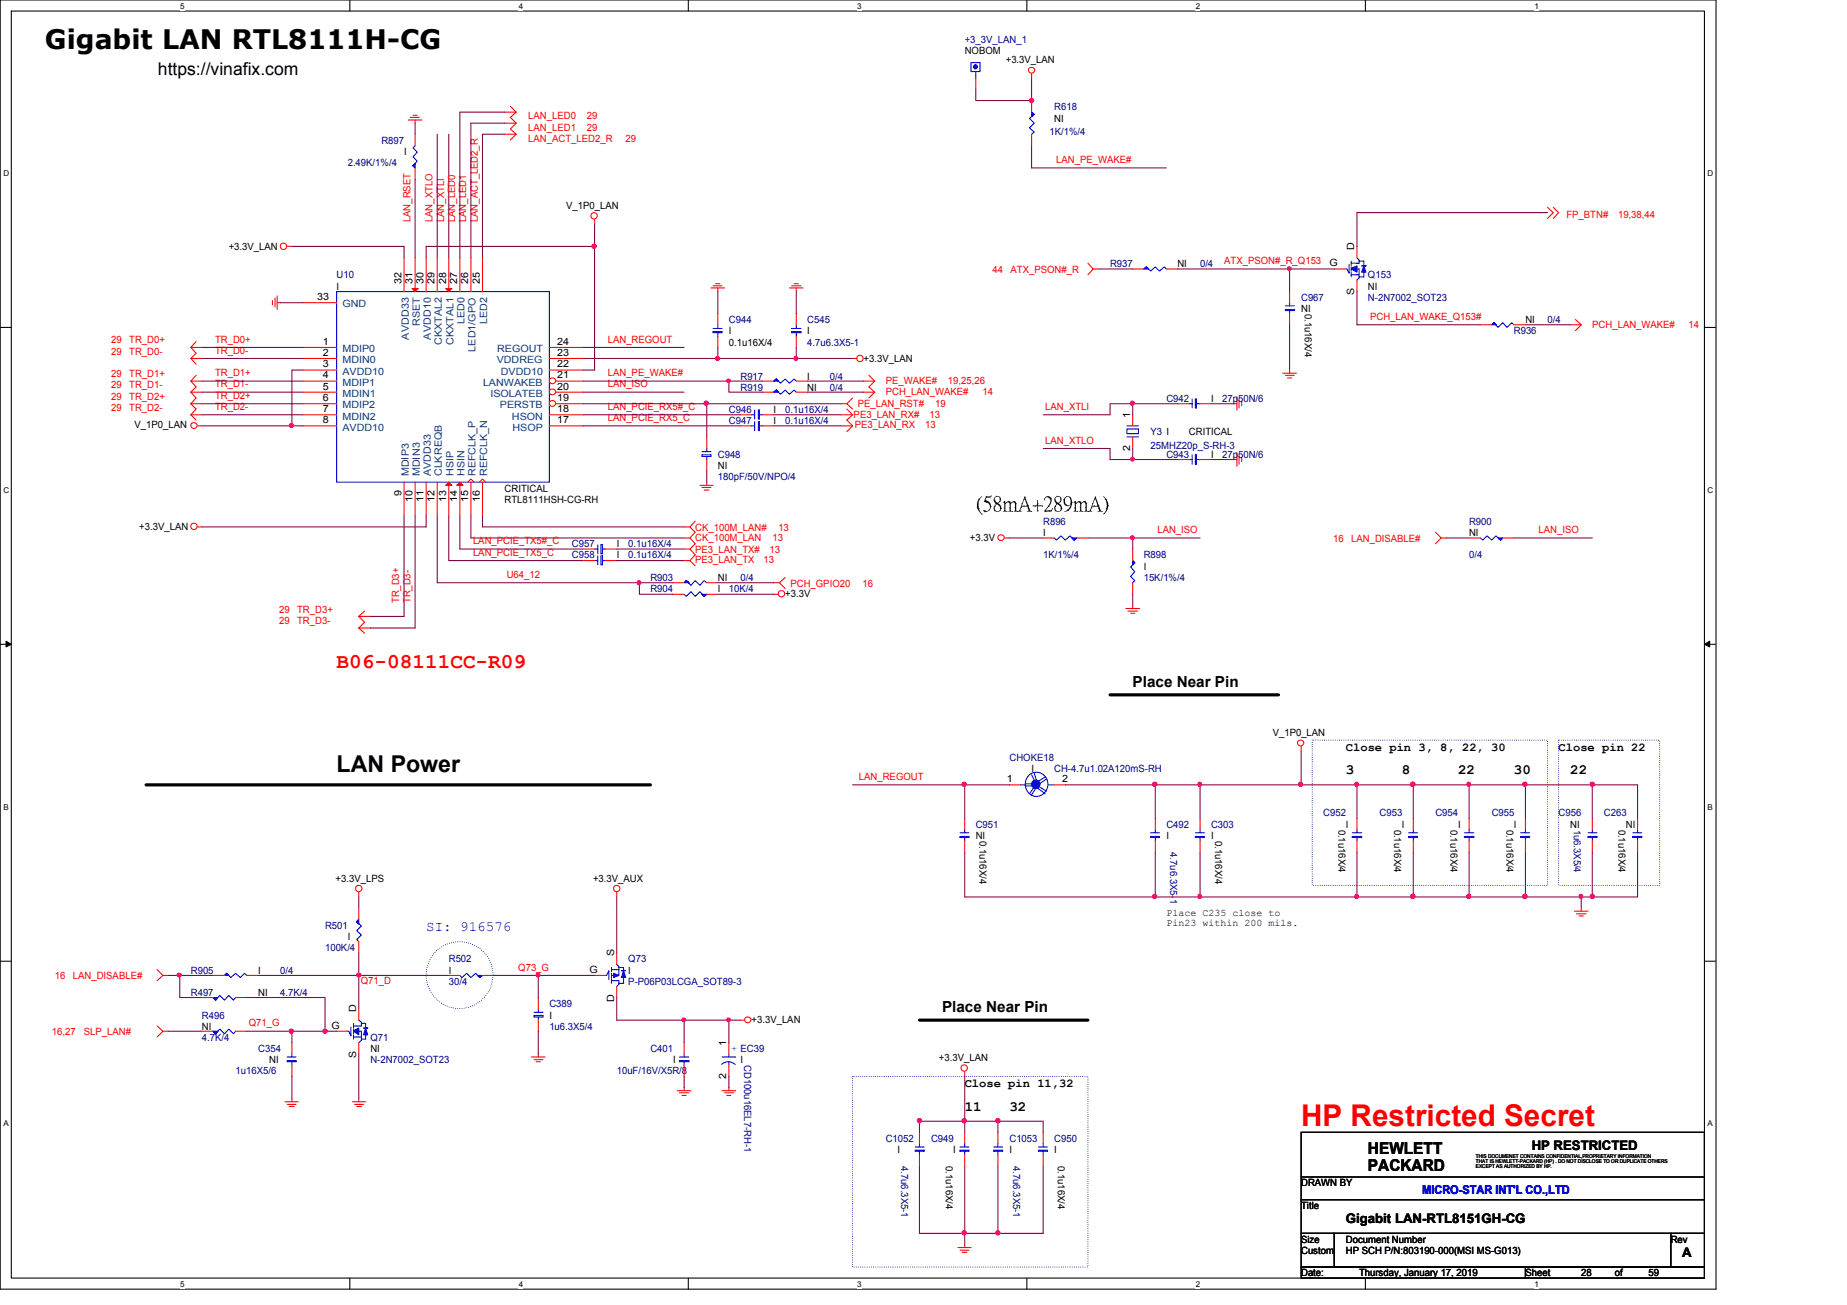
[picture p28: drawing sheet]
<svg xmlns="http://www.w3.org/2000/svg" width="297mm" height="210mm" viewBox="0 0 297 210" stroke-linecap="round" stroke-linejoin="round" font-family="sans-serif">
<defs><g id="words">
<text font-size="4.8" fill="#f00" x="209.3" y="181.2">HP Restricted Secret</text>
<text font-size="4.3" x="7.2" y="7.9">Gigabit LAN RTL8111H-CG</text>
<text font-size="3.7" x="54.1" y="124.2">LAN Power</text>
<text font-size="3.4" x="157" y="82.1">(58mA+289mA)</text>
<text font-size="3.4" fill="#f00" x="54.1" y="107.4">B06-08111CC-R09</text>
<text font-size="2.8" x="25.4" y="12.1">https://vinafix.com</text>
<g font-size="2.6">
<text x="220" y="185.7">HEWLETT</text>
<text x="220" y="188.4">PACKARD</text>
</g>
<g font-size="2.5">
<text x="182.2" y="110.5">Place Near Pin</text>
<text x="151.5" y="162.7">Place Near Pin</text>
</g>
<g font-size="2.3">
<text x="216.4" y="124.5">3</text>
<text x="225.4" y="124.5">8</text>
<text x="234.5" y="124.5">22</text>
<text x="243.5" y="124.5">30</text>
<text x="252.5" y="124.5">22</text>
<text x="155.1" y="178.6">11</text>
<text x="162.3" y="178.6">32</text>
</g>
<text font-size="2.3" fill="#00f" x="68.5" y="149.8">SI: 916576</text>
<g font-size="2.1">
<text x="246.3" y="184.9">HP RESTRICTED</text>
<text x="216.4" y="196.8">Gigabit LAN-RTL8151GH-CG</text>
<text x="270.5" y="202.2">A</text>
</g>
<g font-size="1.9">
<text x="216.4" y="120.7">Close pin 3, 8, 22, 30</text>
<text x="250.7" y="120.7">Close pin 22</text>
<text x="155.1" y="174.8">Close pin 11,32</text>
</g>
<text font-size="1.9" fill="#00f" x="228.7" y="192.1">MICRO-STAR INT'L CO.,LTD</text>
<g font-size="1.6" fill="#000080">
<text x="155.1" y="6.9">+3_3V_LAN_1</text>
<text x="169.5" y="17.7">R618</text>
<text x="61.3" y="23.1">R897</text>
<text x="168.8" y="21.7">1K/1%/4</text>
<text x="55.9" y="26.8">2.49K/1%/4</text>
<text x="54.1" y="44.8">U10</text>
<text x="178.5" y="43">R937</text>
<text x="193" y="43">0/4</text>
<text x="220" y="44.8">Q153</text>
<text x="117.2" y="52">C944</text>
<text x="129.8" y="52">C545</text>
<text x="209.3" y="48.4">C967</text>
<text x="220" y="48.4">N-2N7002_SOT23</text>
<text x="243.5" y="53.8">R936</text>
<text x="248.9" y="52">0/4</text>
<text x="129.8" y="55.6">4.7u6.3X5-1</text>
<text x="119.1" y="62.8">R919</text>
<text x="119.1" y="61">R917</text>
<text x="133.5" y="62.8">0/4</text>
<text x="133.5" y="61">0/4</text>
<text x="187.6" y="64.6">C942</text>
<text x="196.5" y="64.6">27p50N/6</text>
<text x="117.2" y="68.2">C947</text>
<text x="117.2" y="66.5">C946</text>
<text x="126.3" y="68.2">0.1u16X/4</text>
<text x="126.3" y="66.5">0.1u16X/4</text>
<text x="185" y="70">Y3 I</text>
<text x="115.4" y="73.7">C948</text>
<text x="115.4" y="77.2">180pF/50V/NPO/4</text>
<text x="185" y="72.2">25MHZ20p_S-RH-3</text>
<text x="187.6" y="73.7">C943</text>
<text x="196.5" y="73.7">27p50N/6</text>
<text x="92" y="88.1">C957</text>
<text x="92" y="89.8">C958</text>
<text x="101" y="88.1">0.1u16X/4</text>
<text x="101" y="89.8">0.1u16X/4</text>
<text x="167.8" y="84.5">R896</text>
<text x="167.8" y="89.8">1K/1%/4</text>
<text x="183.9" y="89.8">R898</text>
<text x="236.3" y="84.5">R900</text>
<text x="236.3" y="89.8">0/4</text>
<text x="104.6" y="95.3">R904</text>
<text x="104.6" y="93.5">R903</text>
<text x="117.2" y="95.3">10K/4</text>
<text x="119.1" y="93.5">0/4</text>
<text x="183.9" y="93.5">15K/1%/4</text>
<text x="162.3" y="122.3">CHOKE18</text>
<text x="169.5" y="124.1">CH-4.7u1.02A120mS-RH</text>
<text x="212.8" y="131.3">C952</text>
<text x="221.9" y="131.3">C953</text>
<text x="230.8" y="131.3">C954</text>
<text x="239.9" y="131.3">C955</text>
<text x="250.7" y="131.3">C956</text>
<text x="257.9" y="131.3">C263</text>
<text x="156.9" y="133.2">C951</text>
<text x="187.6" y="133.2">C492</text>
<text x="188.2" y="137.1" transform="rotate(90 188.2 137.1)">4.7u6.3X5-1</text>
<text x="194.8" y="133.2">C303</text>
<text x="253.1" y="133.4" transform="rotate(90 253.1 133.4)">1u6.3X5/4</text>
<text x="52.3" y="149.4">R501</text>
<text x="52.3" y="153">100K/4</text>
<text x="72.2" y="154.8">R502</text>
<text x="101" y="154.8">Q73</text>
<text x="30.7" y="156.6">R905</text>
<text x="30.7" y="160.2">R497</text>
<text x="45.1" y="156.6">0/4</text>
<text x="45.1" y="160.2">4.7K/4</text>
<text x="72.2" y="158.4">30/4</text>
<text x="88.3" y="162">C389</text>
<text x="101" y="158.4">P-P06P03LCGA_SOT89-3</text>
<text x="32.5" y="163.8">R496</text>
<text x="32.5" y="167.4">4.7K/4</text>
<text x="59.6" y="167.4">Q71</text>
<text x="88.3" y="165.6">1u6.3X5/4</text>
<text x="37.9" y="172.8">1u16X5/6</text>
<text x="41.5" y="169.2">C354</text>
<text x="59.6" y="171">N-2N7002_SOT23</text>
<text x="99.2" y="172.8">10uF/16V/X5R/8</text>
<text x="104.6" y="169.2">C401</text>
<text x="119.1" y="169.2">EC39</text>
<text x="119.7" y="171.3" transform="rotate(90 119.7 171.3)">CD100u16EL7-RH-1</text>
<text x="142.4" y="183.6">C1052</text>
<text x="149.7" y="183.6">C949</text>
<text x="162.3" y="183.6">C1053</text>
<text x="169.5" y="183.6">C950</text>
<text x="144.9" y="187.5" transform="rotate(90 144.9 187.5)">4.7u6.3X5-1</text>
<text x="162.9" y="187.5" transform="rotate(90 162.9 187.5)">4.7u6.3X5-1</text>
</g>
<g font-size="1.6">
<text x="155.1" y="8.7">NOBOM</text>
<text x="161.8" y="10.2">+3.3V_LAN</text>
<text x="169.5" y="19.6">NI</text>
<text x="65" y="25">I</text>
<text x="91.1" y="33.6">V_1P0_LAN</text>
<text x="36.8" y="40.1">+3.3V_LAN</text>
<text x="217.8" y="40.2" transform="rotate(-90 217.8 40.2)">D</text>
<text x="54.1" y="46.6">I</text>
<text x="64.6" y="45.6" transform="rotate(-90 64.6 45.6)">32</text>
<text x="66.3" y="45.6" transform="rotate(-90 66.3 45.6)">31</text>
<text x="68.1" y="45.6" transform="rotate(-90 68.1 45.6)">30</text>
<text x="69.9" y="45.6" transform="rotate(-90 69.9 45.6)">29</text>
<text x="71.8" y="45.6" transform="rotate(-90 71.8 45.6)">28</text>
<text x="73.5" y="45.6" transform="rotate(-90 73.5 45.6)">27</text>
<text x="75.3" y="45.6" transform="rotate(-90 75.3 45.6)">26</text>
<text x="77.2" y="45.6" transform="rotate(-90 77.2 45.6)">25</text>
<text x="189.4" y="43">NI</text>
<text x="213.8" y="42.8">G</text>
<text x="217.8" y="47.5" transform="rotate(-90 217.8 47.5)">S</text>
<text x="220" y="46.6">NI</text>
<text x="51" y="48.3">33</text>
<text x="117.2" y="53.8">I</text>
<text x="129.8" y="53.8">I</text>
<text x="209.3" y="50.2">NI</text>
<text x="209.8" y="50.5" transform="rotate(90 209.8 50.5)">0.1u16X/4</text>
<text x="245.3" y="52">NI</text>
<text x="51.9" y="59.1">3</text>
<text x="51.9" y="55.5">1</text>
<text x="51.9" y="57.2">2</text>
<text x="89.6" y="57.2">23</text>
<text x="89.6" y="59.1">22</text>
<text x="89.6" y="55.5">24</text>
<text x="117.2" y="55.6">0.1u16X/4</text>
<text x="138.9" y="58.2">+3.3V_LAN</text>
<text x="51.9" y="60.9">4</text>
<text x="51.9" y="62.7">5</text>
<text x="51.9" y="64.5">6</text>
<text x="89.6" y="62.7">20</text>
<text x="89.6" y="64.5">19</text>
<text x="89.6" y="60.9">21</text>
<text x="129.8" y="62.8">NI</text>
<text x="129.8" y="61">I</text>
<text x="194.8" y="64.6">I</text>
<text x="21.6" y="68.9">V_1P0_LAN</text>
<text x="51.9" y="68.1">8</text>
<text x="51.9" y="66.3">7</text>
<text x="89.6" y="68.1">17</text>
<text x="89.6" y="66.3">18</text>
<text x="124.4" y="68.2">I</text>
<text x="124.4" y="66.5">I</text>
<text x="181.7" y="67.2" transform="rotate(-90 181.7 67.2)">1</text>
<text x="191.2" y="70">CRITICAL</text>
<text x="115.4" y="75.4">NI</text>
<text x="181.7" y="72.5" transform="rotate(-90 181.7 72.5)">2</text>
<text x="194.8" y="73.7">I</text>
<text x="64.6" y="79.8" transform="rotate(-90 64.6 79.8)">9</text>
<text x="66.3" y="80.7" transform="rotate(-90 66.3 80.7)">10</text>
<text x="68.1" y="80.7" transform="rotate(-90 68.1 80.7)">11</text>
<text x="69.9" y="80.7" transform="rotate(-90 69.9 80.7)">12</text>
<text x="71.8" y="80.7" transform="rotate(-90 71.8 80.7)">13</text>
<text x="73.5" y="80.7" transform="rotate(-90 73.5 80.7)">14</text>
<text x="75.3" y="80.7" transform="rotate(-90 75.3 80.7)">15</text>
<text x="77.2" y="80.7" transform="rotate(-90 77.2 80.7)">16</text>
<text x="81.1" y="80.9">RTL8111HSH-CG-RH</text>
<text x="81.1" y="79.1">CRITICAL</text>
<text x="22.4" y="85.2">+3.3V_LAN</text>
<text x="99.2" y="88.1">I</text>
<text x="99.2" y="89.8">I</text>
<text x="156" y="87">+3.3V</text>
<text x="167.8" y="86.3">I</text>
<text x="236.3" y="86.3">NI</text>
<text x="115.4" y="95.3">I</text>
<text x="115.4" y="93.5">NI</text>
<text x="183.9" y="91.7">I</text>
<text x="126.3" y="96">+3.3V</text>
<text x="204.7" y="118.4">V_1P0_LAN</text>
<text x="161.9" y="125.8">1</text>
<text x="165.9" y="124.1">I</text>
<text x="170.8" y="125.8">2</text>
<text x="156.9" y="135">NI</text>
<text x="157.5" y="135.2" transform="rotate(90 157.5 135.2)">0.1u16X/4</text>
<text x="187.6" y="135">I</text>
<text x="194.8" y="135">I</text>
<text x="195.4" y="135.2" transform="rotate(90 195.4 135.2)">0.1u16X/4</text>
<text x="215.3" y="133.4" transform="rotate(90 215.3 133.4)">0.1u16X/4</text>
<text x="216.4" y="133.2">I</text>
<text x="224.2" y="133.4" transform="rotate(90 224.2 133.4)">0.1u16X/4</text>
<text x="225.4" y="133.2">I</text>
<text x="233.3" y="133.4" transform="rotate(90 233.3 133.4)">0.1u16X/4</text>
<text x="234.5" y="133.2">I</text>
<text x="242.3" y="133.4" transform="rotate(90 242.3 133.4)">0.1u16X/4</text>
<text x="243.5" y="133.2">I</text>
<text x="252.5" y="133.2">NI</text>
<text x="260.3" y="133.4" transform="rotate(90 260.3 133.4)">0.1u16X/4</text>
<text x="261.5" y="133.2">NI</text>
<text x="54" y="141.8">+3.3V_LPS</text>
<text x="95.4" y="141.8">+3.3V_AUX</text>
<text x="187.6" y="147.4">Place C235 close to</text>
<text x="187.6" y="149">Pin23 within 200 mils.</text>
<text x="55.9" y="151.2">I</text>
<text x="98.8" y="153.8" transform="rotate(-90 98.8 153.8)">S</text>
<text x="41.5" y="156.6">I</text>
<text x="41.5" y="160.2">NI</text>
<text x="72.2" y="156.6">I</text>
<text x="94.8" y="156.5">G</text>
<text x="98.8" y="161.2" transform="rotate(-90 98.8 161.2)">D</text>
<text x="101" y="156.6">I</text>
<text x="32.5" y="165.6">NI</text>
<text x="53.3" y="165.4">G</text>
<text x="57.3" y="162.8" transform="rotate(-90 57.3 162.8)">D</text>
<text x="88.3" y="163.8">I</text>
<text x="120.9" y="164.5">+3.3V_LAN</text>
<text x="43.3" y="171">NI</text>
<text x="57.3" y="170.2" transform="rotate(-90 57.3 170.2)">S</text>
<text x="59.6" y="169.2">NI</text>
<text x="108.2" y="171">I</text>
<text x="116.8" y="173.5" transform="rotate(-90 116.8 173.5)">2</text>
<text x="116.8" y="168.2" transform="rotate(-90 116.8 168.2)">1</text>
<text x="119.1" y="171">I</text>
<text x="151" y="170.7">+3.3V_LAN</text>
<text x="144.3" y="185.4">I</text>
<text x="153.3" y="185.4">I</text>
<text x="162.3" y="185.4">I</text>
<text x="169.5" y="185.4">I</text>
<text x="152.1" y="187.5" transform="rotate(90 152.1 187.5)">0.1u16X/4</text>
<text x="170.1" y="187.5" transform="rotate(90 170.1 187.5)">0.1u16X/4</text>
<text x="209.3" y="190.8">DRAWN BY</text>
<text x="209.2" y="194.5">Title</text>
<text x="209.2" y="199.9">Size</text>
<text x="209.3" y="201.7">Custom</text>
<text x="216.4" y="199.9">Document Number</text>
<text x="216.4" y="201.7">HP SCH P/N:803190-000(MSI MS-G013)</text>
<text x="268.7" y="199.9">Rev</text>
<text x="209.3" y="205.3">Date:</text>
<text x="218.6" y="205.3">Thursday, January 17, 2019</text>
<text x="245.3" y="205.3">Sheet</text>
<text x="254.3" y="205.3">28</text>
<text x="259.7" y="205.3">of</text>
<text x="265.1" y="205.3">59</text>
</g>
<g font-size="1.6" fill="#f00">
<text x="85" y="22.8">LAN_ACT_LED2_R</text>
<text x="85" y="21">LAN_LED1</text>
<text x="85" y="19.1">LAN_LED0</text>
<text x="94.4" y="21">29</text>
<text x="94.4" y="19.1">29</text>
<text x="100.6" y="22.8">29</text>
<text x="169.9" y="26.2">LAN_PE_WAKE#</text>
<text x="66" y="35.7" transform="rotate(-90 66 35.7)">LAN_RSET</text>
<text x="69.6" y="35.7" transform="rotate(-90 69.6 35.7)">LAN_XTLO</text>
<text x="71.4" y="35.7" transform="rotate(-90 71.4 35.7)">LAN_XTLI</text>
<text x="73.2" y="35.7" transform="rotate(-90 73.2 35.7)">LAN_LED0</text>
<text x="75" y="35.7" transform="rotate(-90 75 35.7)">LAN_LED1</text>
<text x="76.8" y="35.7" transform="rotate(-90 76.8 35.7)">LAN_ACT_LED2_R</text>
<text x="251.9" y="35.1">FP_BTN#</text>
<text x="260.2" y="35.1">19,38,44</text>
<text x="159.6" y="43.9">44</text>
<text x="162.5" y="43.9">ATX_PSON#_R</text>
<text x="196.9" y="42.5">ATX_PSON#_R_Q153</text>
<text x="220.3" y="51.5">PCH_LAN_WAKE_Q153#</text>
<text x="256.1" y="52.7">PCH_LAN_WAKE#</text>
<text x="271.6" y="52.7">14</text>
<text x="17.9" y="55.2">29</text>
<text x="17.9" y="57.1">29</text>
<text x="20.8" y="55.2">TR_D0+</text>
<text x="20.8" y="57.1">TR_D0-</text>
<text x="34.6" y="56.9">TR_D0-</text>
<text x="34.6" y="55.1">TR_D0+</text>
<text x="97.7" y="55.1">LAN_REGOUT</text>
<text x="17.9" y="60.6">29</text>
<text x="17.9" y="62.5">29</text>
<text x="17.9" y="64.3">29</text>
<text x="20.8" y="60.6">TR_D1+</text>
<text x="20.8" y="62.5">TR_D1-</text>
<text x="20.8" y="64.3">TR_D2+</text>
<text x="34.6" y="62.3">TR_D1-</text>
<text x="34.6" y="60.5">TR_D1+</text>
<text x="34.6" y="66">TR_D2-</text>
<text x="34.6" y="64.2">TR_D2+</text>
<text x="97.7" y="66">LAN_PCIE_RX5#_C</text>
<text x="97.7" y="62.3">LAN_ISO</text>
<text x="97.7" y="60.5">LAN_PE_WAKE#</text>
<text x="138" y="65.5">PE_LAN_RST#</text>
<text x="142.4" y="61.7">PE_WAKE#</text>
<text x="142.4" y="63.5">PCH_LAN_WAKE#</text>
<text x="150.4" y="65.5">19</text>
<text x="152.4" y="61.7">19,25,26</text>
<text x="158" y="63.5">14</text>
<text x="168.1" y="66">LAN_XTLI</text>
<text x="17.9" y="66">29</text>
<text x="20.8" y="66">TR_D2-</text>
<text x="97.7" y="67.7">LAN_PCIE_RX5_C</text>
<text x="137.3" y="67.3">PE3_LAN_RX#</text>
<text x="137.5" y="68.9">PE3_LAN_RX</text>
<text x="148.8" y="68.9">13</text>
<text x="149.5" y="67.3">13</text>
<text x="168.1" y="71.4">LAN_XTLO</text>
<text x="76.1" y="87.5">LAN_PCIE_TX5#_C</text>
<text x="76.1" y="89.4">LAN_PCIE_TX5_C</text>
<text x="111.8" y="87">CK_100M_LAN</text>
<text x="111.8" y="85.3">CK_100M_LAN#</text>
<text x="111.8" y="89">PE3_LAN_TX#</text>
<text x="123.7" y="89">13</text>
<text x="124.2" y="87">13</text>
<text x="125.2" y="85.3">13</text>
<text x="186.1" y="85.8">LAN_ISO</text>
<text x="214.4" y="87.1">16</text>
<text x="217.3" y="87.1">LAN_DISABLE#</text>
<text x="247.4" y="85.8">LAN_ISO</text>
<text x="81.5" y="93">U64_12</text>
<text x="111.8" y="90.6">PE3_LAN_TX</text>
<text x="122.8" y="90.6">13</text>
<text x="127.1" y="94.4">PCH_GPIO20</text>
<text x="138.7" y="94.4">16</text>
<text x="44.9" y="98.6">29</text>
<text x="44.9" y="100.3">29</text>
<text x="47.8" y="98.6">TR_D3+</text>
<text x="47.8" y="100.3">TR_D3-</text>
<text x="64.2" y="97" transform="rotate(-90 64.2 97)">TR_D3+</text>
<text x="66" y="97" transform="rotate(-90 66 97)">TR_D3-</text>
<text x="138.1" y="125.5">LAN_REGOUT</text>
<text x="8.8" y="157.5">16</text>
<text x="11.7" y="157.5">LAN_DISABLE#</text>
<text x="58" y="158.2">Q71_D</text>
<text x="83.4" y="156.1">Q73_G</text>
<text x="8.3" y="166.5">16,27</text>
<text x="13.5" y="166.5">SLP_LAN#</text>
<text x="40" y="165.1">Q71_G</text>
</g>
<g font-size="1.6" fill="#004080">
<text x="55.1" y="49.4">GND</text>
<text x="67.5" y="52.5" transform="rotate(-90 67.5 52.5)">RSET</text>
<text x="74.7" y="52.2" transform="rotate(-90 74.7 52.2)">LED0</text>
<text x="78.4" y="52.2" transform="rotate(-90 78.4 52.2)">LED2</text>
<text x="55.1" y="56.6">MDIP0</text>
<text x="55.1" y="58.4">MDIN0</text>
<text x="65.7" y="54.6" transform="rotate(-90 65.7 54.6)">AVDD33</text>
<text x="69.3" y="54.6" transform="rotate(-90 69.3 54.6)">AVDD10</text>
<text x="71.1" y="55.5" transform="rotate(-90 71.1 55.5)">CKXTAL2</text>
<text x="72.9" y="55.5" transform="rotate(-90 72.9 55.5)">CKXTAL1</text>
<text x="76.5" y="56.6" transform="rotate(-90 76.5 56.6)">LED1/GPO</text>
<text x="79.9" y="58.4">VDDREG</text>
<text x="80" y="56.6">REGOUT</text>
<text x="55.1" y="60.3">AVDD10</text>
<text x="55.1" y="62.1">MDIP1</text>
<text x="55.1" y="63.8">MDIN1</text>
<text x="55.1" y="65.7">MDIP2</text>
<text x="77.7" y="62.1">LANWAKEB</text>
<text x="78.9" y="63.8">ISOLATEB</text>
<text x="80.4" y="65.7">PERSTB</text>
<text x="80.6" y="60.3">DVDD10</text>
<text x="55.1" y="69.3">AVDD10</text>
<text x="55.1" y="67.5">MDIN2</text>
<text x="82.3" y="67.5">HSON</text>
<text x="82.4" y="69.3">HSOP</text>
<text x="65.7" y="76.6" transform="rotate(-90 65.7 76.6)">MDIP3</text>
<text x="67.5" y="76.6" transform="rotate(-90 67.5 76.6)">MDIN3</text>
<text x="69.3" y="76.6" transform="rotate(-90 69.3 76.6)">AVDD33</text>
<text x="71.1" y="76.6" transform="rotate(-90 71.1 76.6)">CLKREQB</text>
<text x="72.9" y="76.6" transform="rotate(-90 72.9 76.6)">HSIP</text>
<text x="74.7" y="76.6" transform="rotate(-90 74.7 76.6)">HSIN</text>
<text x="76.5" y="76.6" transform="rotate(-90 76.5 76.6)">REFCLK_P</text>
<text x="78.4" y="76.6" transform="rotate(-90 78.4 76.6)">REFCLK_N</text>
</g>
<text font-size="1.6" fill="#00f" x="117.6" y="168.2" transform="rotate(90 117.6 168.2)">+</text>
<g font-size="1.3">
<text x="29" y="1.4">5</text>
<text x="83.4" y="1.4">4</text>
<text x="137.9" y="1.4">3</text>
<text x="192.3" y="1.4">2</text>
<text x="246.8" y="1.4">1</text>
<text x=".5" y="28.4">D</text>
<text x="274.6" y="28.4">D</text>
<text x=".5" y="79.2">C</text>
<text x="274.6" y="79.2">C</text>
<text x=".5" y="130.2">B</text>
<text x="274.6" y="130.2">B</text>
<text x=".5" y="181.2">A</text>
<text x="274.6" y="181.2">A</text>
<text x="29" y="207">5</text>
<text x="83.4" y="207">4</text>
<text x="137.9" y="207">3</text>
<text x="192.3" y="207">2</text>
<text x="246.8" y="207">1</text>
</g>
<g font-size=".8">
<text x="237.4" y="186.2">THIS DOCUMENET CONTAINS CONFIDENTIAL,PROPRIETARY INFORMATION</text>
<text x="237.4" y="187">THAT IS HEWLETT-PACKARD (HP) . DO NOT DISCLOSE TO OR DUPLICATE OTHERS</text>
<text x="237.4" y="187.9">EXCEPT AS AUTHORIZED BY HP.</text>
</g>
</g></defs>
<path d="M0 0h276v207.4h-276zM1.8 1.8h272.3v203.8h-272.3z" fill="none" stroke="#000" stroke-width=".17"/>
<g fill="#fff">
<path d="M29 .3h.7v1.4h-.7z"/>
<path d="M29 205.8h.7v1.5h-.7z"/>
</g>
<path d="M56.3 0v1.8M56.3 205.6v1.8" fill="none" stroke="#000" stroke-width=".17"/>
<g fill="#fff">
<path d="M83.4 .3h.7v1.4h-.7z"/>
<path d="M83.4 205.8h.7v1.5h-.7z"/>
</g>
<path d="M110.7 0v1.8M110.7 205.6v1.8" fill="none" stroke="#000" stroke-width=".17"/>
<g fill="#fff">
<path d="M137.9 .3h.7v1.4h-.7z"/>
<path d="M137.9 205.8h.7v1.5h-.7z"/>
</g>
<path d="M165.1 0v1.8M165.1 205.6v1.8" fill="none" stroke="#000" stroke-width=".17"/>
<g fill="#fff">
<path d="M192.3 .3h.7v1.4h-.7z"/>
<path d="M192.3 205.8h.7v1.5h-.7z"/>
</g>
<path d="M219.6 0v1.8M219.6 205.6v1.8" fill="none" stroke="#000" stroke-width=".17"/>
<g fill="#fff">
<path d="M246.8 .3h.6v1.4h-.6z"/>
<path d="M246.8 205.8h.6v1.5h-.6z"/>
<path d="M.5 27.2h1v1.4h-1z"/>
<path d="M274.6 27.2h1v1.4h-1z"/>
<path d="M.5 78.1h1v1.4h-1z"/>
<path d="M274.6 78.1h1v1.4h-1z"/>
</g>
<path d="M0 52.7h1.8M274.1 52.7h1.8" fill="none" stroke="#000" stroke-width=".17"/>
<g fill="#fff">
<path d="M.5 129h.9v1.5h-.9z"/>
<path d="M274.6 129h.9v1.5h-.9z"/>
</g>
<path d="M0 103.6h1.8M274.1 103.6h1.8" fill="none" stroke="#000" stroke-width=".17"/>
<path d="M1 103.1l.8 .5-.8 .5zM274.1 103.6l.9-.5v1z" fill="#000"/>
<path d="M1 103.1l.8 .5-.8 .5zM274.1 103.6l.9-.5v1z" fill="none" stroke="#000" stroke-width=".16"/>
<g fill="#fff">
<path d="M.5 180h.8v1.4h-.8z"/>
<path d="M274.6 180h.8v1.4h-.8z"/>
</g>
<path d="M0 154.6h1.8M274.1 154.6h1.8M209.3 182.1h64.8v10.9h-64.8zM209.3 193h64.8v5.4h-64.8zM209.3 198.4h5.3v5.4h-5.3zM209.3 189.3h64.8M214.6 198.4h54.1v5.4h-54.1zM268.7 198.4h5.4v5.4h-5.4zM209.3 203.8h36v1.8h-36zM245.3 203.8h28.8v1.8h-28.8z" fill="none" stroke="#000" stroke-width=".17"/>
<g fill="none" stroke="#00f" stroke-width=".17" stroke-dasharray="0 .3">
<path d="M211 119h37.9v23.4h-37.9zM250.7 119h16.2v23.4h-16.2zM137.1 173.1h37.9v30.7h-37.9z"/>
<circle cx="73.9" cy="156.8" r="5.4"/>
</g>
<path d="M178.5 111.8h27.1M23.5 126.2h81.1M147.9 164.1h27.1" fill="none" stroke="#000" stroke-width=".51"/>
<g fill="none" stroke="#f00" stroke-width=".17">
<path d="M65.7 19.3h2.2M66 18.9h1.4M66.4 18.5h.7M66.8 19.3v.5M81.2 19.8h1.8M81.2 18h1.8M82.1 17.1l.9 .9M83 19.8l-.9 .9 .9 .9M83 18l-.9 .9 .9 .9M165.9 11.9v.7M46.2 39.6h.7M81.2 21.6h1.8"/>
<path d="M83 21.6l-.9 .9M95.6 35.3v.8M248.9 33.4l.9 .8-.9 .9M249.8 33.4l.9 .8-.9 .9M30.7 55.9h1.8M30.7 55.9l.8 .9-.8 .9M30.7 57.7h1.8M30.7 57.7l.8 .9M31.5 54.9l-.8 1M43.8 48.3v.7M44.2 47.9v1.5M44.6 48.7h.5"/>
<path d="M44.6 47.6v2.2M114.3 46.3h2.2M114.7 46h1.4M115.1 45.6h.7M115.4 46.3v.6M127 46.3h2.2M127.3 46h1.5M127.7 45.6h.7M128.1 46.3v.6M137.1 57.7h.7M175 42.3l.8 1-.8 .9M175.8 43.3h.9"/>
<path d="M207.4 59.5v.5M252.5 52.2h1.8M253.4 51.4l.9 .8M254.3 52.2l-.9 1M30.7 61.3h1.8M30.7 61.3l.8 .9-.8 .9M30.7 63.1h1.8M30.7 63.1l.8 .9-.8 .9M30.7 64.9h1.8M30.7 64.9l.8 .9-.8 .9M30.7 66.7h1.8M30.7 66.7l.8 .9"/>
<path d="M31.5 60.4l-.8 .9M31.8 68.5h.7M112.6 78.1h2.1M112.9 78.4h1.4M113.2 78.8h.8M113.7 77.6v.5M135.3 68.5h1.8M135.3 66.7h1.8M135.3 64.9h.9M136.2 65.8l.9 .9M137.1 64l-.9 .9 .9 .9M137.1 66.7l-.9 .9 .9 .9"/>
<path d="M137.1 68.5l-.9 .9M138.9 61.3h1.8M138.9 63.1h1.8M139.7 60.4l1 .9M140.7 61.3l-1 .9 1 .9M140.7 63.1l-1 .9M198.4 64.9h.5M198.4 73.9h.5M198.9 63.8v2.2M198.9 72.8v2.2M199.3 64.2v1.4M199.3 73.2v1.5"/>
<path d="M199.7 64.5v.8M199.7 73.6v.7M206.3 60h2.2M206.7 60.4h1.5M207.1 60.8h.6M31.8 84.8h.7M57.7 99.1h1.9M57.7 99.1l.9 1-.9 .9M58.6 98.3l-.9 .8M110 86.5h1M110 84.8h1M110 88.3h1"/>
<path d="M110 90.2h1M111.8 83.8l-.8 1 .8 .8-.8 .9 .8 1-.8 .8 .8 .9-.8 1 .8 .8M124.4 93.7h.9M124.4 95.6h.8M126.3 92.9l-1 .8 1 1M161.6 86.5h.7M181.1 97.9h2.2M181.4 98.3h1.5M181.8 98.6h.7M182.2 97.4v.5M230.8 85.6l1 .9-1 1M231.8 86.5h.8"/>
<path d="M57.7 101h1.9M57.7 101l.9 .9M209.3 120.1v.7M245.3 135.2v1.9M245.3 131.7v1.7M25.3 156l.9 .9-.9 .8M26.2 156.9h.8M57.7 143.5v.8M99.2 143.5v.8M253.2 146.6h2.2M253.5 147h1.6M254 147.3h.6"/>
<path d="M254.3 146.1v.5M25.3 165l.9 .9-.9 .9M26.2 165.9h.8M45.8 177.2h2.2M46.2 177.6h1.4M46.5 178h.8M46.9 176.7v.5M56.7 177.2h2.1M57 177.6h1.5M57.4 178h.7M57.7 176.7v.5M85.5 170h2.2"/>
<path d="M85.9 170.4h1.4M86.2 170.8h.7M86.6 169.5v.5M86.6 164.1v1.8M86.6 160.4v1.9M108.9 175.4h2.2M109.3 175.8h1.5M109.7 176.2h.7M110 174.9v.5M116.1 175.4h2.2M116.5 175.8h1.5M116.9 176.2h.7"/>
<path d="M117.2 174.9v.5M119.1 164.1h.7M155.2 172.4v.7M154.1 200.7h2.1M154.4 201.1h1.4M154.7 201.4h.8M155.2 200.2v.5"/>
<circle cx="165.9" cy="11.3" r=".5"/>
<circle cx="45.6" cy="39.6" r=".52"/>
<circle cx="95.5" cy="34.7" r=".52"/>
<circle cx="138.3" cy="57.6" r=".52"/>
<circle cx="31.2" cy="68.4" r=".5"/>
<circle cx="31.2" cy="84.7" r=".52"/>
<circle cx="125.7" cy="95.5" r=".52"/>
<circle cx="161" cy="86.5" r=".5"/>
<circle cx="209.2" cy="119.5" r=".5"/>
<circle cx="57.7" cy="142.9" r=".52"/>
<circle cx="99.2" cy="142.9" r=".52"/>
<circle cx="120.3" cy="164" r=".5"/>
<circle cx="155.1" cy="171.8" r=".52"/>
</g>
<path d="M110 95.6l.4 .3 .7-.7 .7 .7 .8-.7 .6 .7 .5-.3M244.6 133.9h1.4M244.6 134.5h1.4v.2h-1.4zM245.3 134.7v.5M245.3 133.4v.5M85.9 163.3h1.4v.3h-1.4zM85.9 162.8h1.4M86.6 163.6v.5M86.6 162.3v.5" fill="none" stroke="#00f" stroke-width=".17"/>
<path d="M112.9 95.6h.8l-.5 .3z" fill-rule="evenodd" fill="#00f"/>
<g fill="none" stroke="#00f" stroke-width=".17">
<path d="M217 42.5v1.4l-.4-.6h-.1M217.3 44.2h1.3M217.3 42v.8M217.3 43.8v.7M218.2 41.5l.4 .3v.5h-1.3M218.2 43.3h.4v1.4l-.4 .3M218.6 42h.7M218.6 44.5h.7M219 42.8h.7M112.9 95.6h.8l-.5 .3zM217.5 134.5h1.5v.2h-1.5zM217.5 133.9h1.5"/>
<path d="M218.2 134.7v.5M218.2 133.4v.5"/>
</g>
<path d="M108.2 95.6h1.8M113.7 95.6h1.7M218.2 135.2v1.9M218.2 131.7v1.7" fill="none" stroke="#f00" stroke-width=".17"/>
<path d="M217.3 43.3l.9-.5v1z" fill-rule="evenodd" fill="#00f"/>
<path d="M217.3 43.3l.9-.5v1zM217.3 42.9v.7" fill="none" stroke="#00f" stroke-width=".17"/>
<path d="M219.3 42.8l.4 1h-.7l.3-1h.4z" fill-rule="evenodd" fill="#00f"/>
<path d="M165.9 18l.4 .4-.7 .7 .7 .7-.7 .8 .7 .7-.4 .3M219 42.8h.7M219.3 42.8l.4 1h-.7l.3-1h.4zM219.3 42v2.5" fill="none" stroke="#00f" stroke-width=".17"/>
<path d="M218.2 39.6v1.9M214.6 43.3h1.9M218.2 45v1.9" fill="none" stroke="#f00" stroke-width=".17"/>
<path d="M165.9 18l.4 .4-.4 .3 .4-.3-.4 .3z" fill-rule="evenodd" fill="#00f"/>
<g fill="none" stroke="#00f" stroke-width=".17">
<path d="M165.9 18l.4 .4-.4 .3 .4-.3-.4 .3zM191.2 64.9h.5M191.2 73.9h.5M191.7 64.2v1.4M191.7 73.2v1.5M192.2 64.2h.2v1.4h-.2zM192.2 73.2h.2v1.5h-.2zM192.4 64.9h.6M192.4 73.9h.6M110 93.7l.4-.3 .7 .8 .7-.8 .8 .8 .6-.8 .5 .3M116 171.2a1.64 1.64 0 0 1 2.2 0M116.1 170h2.2"/>
<path d="M117.2 170.8v.5M117.2 169.5v.5"/>
</g>
<path d="M165.9 16.2v1.8M165.9 21.6v1.9M189.4 64.9h1.8M189.4 73.9h1.8M193 64.9h1.8M193 73.9h1.8M117.2 167.7v1.8M117.2 171.3v1.8" fill="none" stroke="#f00" stroke-width=".17"/>
<path d="M110 93.7l.4-.3 .4 .3-.4-.3 .4 .3z" fill-rule="evenodd" fill="#00f"/>
<path d="M183.9 43.3l.5-.4 .6 .7 .8-.7 .7 .7 .7-.7 .4 .4M110 93.7l.4-.3 .4 .3-.4-.3 .4 .3z" fill="none" stroke="#00f" stroke-width=".17"/>
<path d="M108.2 93.7h1.8M113.7 93.7h1.7" fill="none" stroke="#f00" stroke-width=".17"/>
<path d="M183.9 43.3l.5-.4 .3 .4-.3-.4 .3 .4z" fill-rule="evenodd" fill="#00f"/>
<path d="M127.3 53.3h1.5v.2h-1.5zM127.3 52.8h1.5M128.1 53.5v.6M128.1 52.2v.6M183.9 43.3l.5-.4 .3 .4-.3-.4 .3 .4zM112.9 73.2h1.4v.2h-1.4zM112.9 72.6h1.4M113.7 73.4v.5M113.7 72.1v.5M74 156.9l.3 .3 .8-.6 .6 .6 .8-.6 .7 .6 .4-.3" fill="none" stroke="#00f" stroke-width=".17"/>
<path d="M128.1 54.1v1.8M128.1 50.5v1.7M182.2 43.3h1.7M187.6 43.3h1.8M113.7 73.9v1.8M113.7 70.3v1.8" fill="none" stroke="#f00" stroke-width=".17"/>
<path d="M76.8 156.9h.8l-.4 .3z" fill-rule="evenodd" fill="#00f"/>
<path d="M66.8 23.5l-.4 .3 .7 .7-.7 .7 .7 .7-.7 .8 .4 .3M76.8 156.9h.8l-.4 .3z" fill="none" stroke="#00f" stroke-width=".17"/>
<path d="M72.2 156.9h1.8M77.6 156.9h1.8" fill="none" stroke="#f00" stroke-width=".17"/>
<path d="M66.8 26.3v.7l-.4-.3z" fill-rule="evenodd" fill="#00f"/>
<path d="M66.8 26.3v.7l-.4-.3zM97.4 156.9h.2l.3-.8v1.5M98.3 157.7h1.2v.6l-.3 .4M98.3 156h1.2M98.3 157.4v.8M98.3 155.6v.7M99.2 155.1l.3 .4v1.4M99.5 158.2h.8M99.5 155.6h.8" fill="none" stroke="#00f" stroke-width=".17"/>
<path d="M66.8 27v1.9M66.8 21.6v1.9" fill="none" stroke="#f00" stroke-width=".17"/>
<path d="M98.7 156.6l.8 .3-.8 .3z" fill-rule="evenodd" fill="#00f"/>
<path d="M98.3 156.6v.6M98.7 156.6l.8 .3-.8 .3zM100.3 155.6v2.6" fill="none" stroke="#00f" stroke-width=".17"/>
<path d="M99.9 156.1h.4l.3 1.1h-.7l.4-1.1z" fill-rule="evenodd" fill="#00f"/>
<g fill="none" stroke="#00f" stroke-width=".17">
<path d="M154.4 133.9h1.4M154.4 134.5h1.4v.2h-1.4zM155.2 134.7v.5M155.2 133.4v.5M226.5 133.9h1.5M226.5 134.5h1.5v.2h-1.5zM227.3 134.7v.5M227.3 133.4v.5M262.6 134.5h1.4v.2h-1.4zM262.6 133.9h1.4M263.4 134.7v.5M263.4 133.4v.5"/>
<path d="M98.3 156.9h.4M99.9 156.1h.4l.3 1.1h-.7l.4-1.1zM99.9 156.1h.7M34.2 165.9l.5 .4 .6-.8 .8 .8 .7-.8 .7 .8 .4-.4M159.8 184.5h1.4M159.8 185h1.4v.2h-1.4zM160.5 185.2v.6M160.5 183.9v.6"/>
</g>
<path d="M155.2 135.2v1.9M155.2 131.7v1.7M227.3 135.2v1.9M227.3 131.7v1.7M263.4 135.2v1.9M263.4 131.7v1.7M95.6 156.9h1.8M99.2 158.7v1.7M99.2 153.3v1.8M160.5 185.8v1.7M160.5 182.1v1.8" fill="none" stroke="#f00" stroke-width=".17"/>
<path d="M34.2 165.9h.8l-.3 .4 .3-.4-.3 .4z" fill-rule="evenodd" fill="#00f"/>
<path d="M239.9 52.2l.3-.3 .7 .8 .8-.8 .7 .8 .7-.8 .4 .3M34.2 165.9h.8l-.3 .4 .3-.4-.3 .4z" fill="none" stroke="#00f" stroke-width=".17"/>
<path d="M32.5 165.9h1.7M37.9 165.9h1.8" fill="none" stroke="#f00" stroke-width=".17"/>
<path d="M240.2 51.9l.4 .3h-.7l.3-.3 .4 .3z" fill-rule="evenodd" fill="#00f"/>
<path d="M240.2 51.9l.4 .3h-.7l.3-.3 .4 .3zM238 86.5l.5 .4 .6-.7 .8 .7 .7-.7 .7 .7 .4-.4" fill="none" stroke="#00f" stroke-width=".17"/>
<path d="M238 52.2h1.9M243.5 52.2h1.8" fill="none" stroke="#f00" stroke-width=".17"/>
<path d="M240.9 86.5h.8l-.4 .4z" fill-rule="evenodd" fill="#00f"/>
<path d="M181.2 68.5h1.9M181.2 70.3h1.9M181.2 69h1.9v.8h-1.9zM240.9 86.5h.8l-.4 .4zM192.2 133.9h1.5M192.2 134.5h1.5v.2h-1.5zM193 134.7v.5M193 133.4v.5" fill="none" stroke="#00f" stroke-width=".17"/>
<path d="M182.2 66.7v1.8M182.2 70.3v1.8M236.3 86.5h1.7M241.7 86.5h1.8M193 135.2v1.9M193 131.7v1.7" fill="none" stroke="#f00" stroke-width=".17"/>
<circle cx="166.6" cy="126.1" r=".68" fill="#00f"/>
<g fill="none" stroke="#00f" stroke-width=".17">
<path d="M164.1 126.2h.8M164.9 126.1h1M164.9 126.4h1M165.4 124.8a1.88 1.88 0 0 1 3.1 1.2 1.88 1.88 0 0 1-2.7 1.8 2.07 2.07 0 0 1-.4-3zM165.9 124.6l.4 .9M166.3 124.4l.4 1.1M166.3 126.6l-.7 1.1M166.5 126.9l-.6 .9M166.8 126.7l1.3 1M167.2 126.6l1.1 .7M168.1 125l-1.1 .6M168.3 125.3l-1.1 .8"/>
<path d="M168.6 126.2h.9M36.1 156.9l.3-.3 .7 .6 .8-.6 .7 .6 .7-.6 .4 .3M147.2 185h1.4v.2h-1.4zM147.2 184.5h1.4M147.9 185.2v.6M147.9 183.9v.6"/>
<circle cx="166.6" cy="126.1" r=".68"/>
</g>
<path d="M162.3 126.2h1.8M169.5 126.2h1.8M147.9 185.8v1.7M147.9 182.1v1.8" fill="none" stroke="#f00" stroke-width=".17"/>
<path d="M36.4 156.6l.4 .3h-.7l.3-.3 .4 .3z" fill-rule="evenodd" fill="#00f"/>
<path d="M124.4 63.1l.4-.4 .7 .7 .8-.7 .7 .7 .7-.7 .4 .4M36.4 156.6l.4 .3h-.7l.3-.3 .4 .3z" fill="none" stroke="#00f" stroke-width=".17"/>
<path d="M34.2 156.9h1.9M39.7 156.9h1.8" fill="none" stroke="#f00" stroke-width=".17"/>
<path d="M124.4 63.1l.4-.4 .4 .4-.4-.4 .4 .4z" fill-rule="evenodd" fill="#00f"/>
<path d="M124.4 61.3l.4-.3 .7 .6 .8-.6 .7 .6 .7-.6 .4 .3M124.4 63.1l.4-.4 .4 .4-.4-.4 .4 .4zM46.2 170.6h1.4v.2h-1.4zM46.2 170h1.4M46.9 170.8v.5M46.9 169.5v.5" fill="none" stroke="#00f" stroke-width=".17"/>
<path d="M122.6 63.1h1.8M128.1 63.1h1.7M46.9 171.3v1.8M46.9 167.7v1.8" fill="none" stroke="#f00" stroke-width=".17"/>
<path d="M124.4 61.3l.4-.3 .4 .3-.4-.3 .4 .3z" fill-rule="evenodd" fill="#00f"/>
<path d="M54.1 46.9h34.2v30.7h-34.2zM124.4 61.3l.4-.3 .4 .3-.4-.3 .4 .3z" fill="none" stroke="#00f" stroke-width=".17"/>
<path d="M88.3 59.5h5.5M122.6 61.3h1.8M128.1 61.3h1.7" fill="none" stroke="#f00" stroke-width=".17"/>
<path d="M71.7 78.1l.5-.5 .5 .5z" fill="#f00"/>
<path d="M71.7 78.1l.5-.5 .5 .5zM72.2 77.6v5.4" fill="none" stroke="#f00" stroke-width=".17"/>
<path d="M73.4 78.1l.6-.5 .5 .5z" fill="#f00"/>
<g fill="none" stroke="#f00" stroke-width=".17">
<path d="M48.7 59.5h5.4M48.7 55.9h5.4M48.7 57.7h5.4M77.6 41.5v5.4M88.3 55.9h5.5M88.3 57.7h5.5M48.7 68.5h5.4M48.7 61.3h5.4M48.7 63.1h5.4M48.7 64.9h5.4M48.7 66.7h5.4M65 77.6v5.4"/>
<path d="M66.8 77.6v5.4M68.5 77.6v5.4M70.3 77.6v5.4M73.4 78.1l.6-.5 .5 .5zM74 77.6v5.4M75.2 77.6l.5-.6 .5 .6M75.7 77.6v5.4M77.1 77.6l.5-.6 .5 .6M77.6 77.6v5.4M88.3 68.5h5.5M88.3 66.7h5.5"/>
</g>
<circle cx="88.9" cy="63" r=".5" fill="#fff"/>
<g fill="none" stroke="#f00" stroke-width=".17">
<path d="M89.4 63.1h4.4"/>
<circle cx="88.9" cy="63" r=".5"/>
</g>
<circle cx="88.9" cy="64.9" r=".5" fill="#fff"/>
<g fill="none" stroke="#f00" stroke-width=".17">
<path d="M89.4 64.9h4.4"/>
<circle cx="88.9" cy="64.9" r=".5"/>
</g>
<circle cx="88.9" cy="61.2" r=".5" fill="#fff"/>
<g fill="none" stroke="#f00" stroke-width=".17">
<path d="M65 41.5v5.4M89.4 61.3h4.4"/>
<circle cx="88.9" cy="61.2" r=".5"/>
</g>
<path d="M66.2 46.4h1.1l-.5 .5z" fill="#f00"/>
<path d="M66.2 46.4h1.1l-.5 .5zM66.8 41.5v5.4M70.3 41.5v5.4" fill="none" stroke="#f00" stroke-width=".17"/>
<path d="M71.7 46.4h1l-.5 .5z" fill="#f00"/>
<g fill="none" stroke="#f00" stroke-width=".17">
<path d="M48.7 48.7h5.4M68.5 41.5v5.4M71.7 46.4h1l-.5 .5zM72.2 41.5v5.4M74 41.5v5.4M75.7 41.5v5.4M115.4 54.1v1.8M115.4 50.5v1.7M185.8 135.2v1.9M185.8 131.7v1.7M236.3 135.2v1.9M236.3 131.7v1.7"/>
<path d="M110 171.3v1.8M110 167.7v1.8"/>
</g>
<g fill="none" stroke="#00f" stroke-width=".17">
<path d="M114.7 52.8h1.4M114.7 53.3h1.4v.2h-1.4zM115.4 53.5v.6M115.4 52.2v.6M169.5 86.5l.4 .4 .7-.7 .7 .7 .8-.7 .7 .7 .4-.4M185 134.5h1.5v.2h-1.5zM185 133.9h1.5M185.8 134.7v.5M185.8 133.4v.5M235.5 134.5h1.5v.2h-1.5zM235.5 133.9h1.5M236.3 134.7v.5"/>
<path d="M236.3 133.4v.5M109.3 170.6h1.5v.2h-1.5zM109.3 170h1.5M110 170.8v.5M110 169.5v.5"/>
</g>
<path d="M172.4 86.5h.8l-.4 .4z" fill-rule="evenodd" fill="#00f"/>
<path d="M172.4 86.5h.8l-.4 .4z" fill="none" stroke="#00f" stroke-width=".17"/>
<path d="M167.8 86.5h1.7M173.2 86.5h1.8" fill="none" stroke="#f00" stroke-width=".17"/>
<circle cx="156.9" cy="10.7" r=".33" fill="#00f"/>
<g fill="none" stroke="#00f" stroke-width=".17">
<path d="M156.2 10.1h1.4v1.4h-1.4zM156.9 11.5v1.1M57.7 147.8l-.3 .5 .7 .6-.7 .8 .7 .7-.7 .7 .3 .4"/>
<circle cx="156.9" cy="10.7" r=".33"/>
</g>
<path d="M156.9 12.6v1.8" fill="none" stroke="#f00" stroke-width=".17"/>
<path d="M57.7 147.8v.8l-.3-.3 .3 .3-.3-.3z" fill-rule="evenodd" fill="#00f"/>
<g fill="none" stroke="#00f" stroke-width=".17">
<path d="M120.9 68.5h.5M121.4 67.8v1.5M122 67.8h.1v1.5h-.1zM122.1 68.5h.5M95.6 88.3h.5M96.1 87.6v1.5M96.6 87.6h.3v1.5h-.3zM96.9 88.3h.5M255.4 133.9h1.4M255.4 134.5h1.4v.2h-1.4zM256.1 134.7v.5M256.1 133.4v.5"/>
<path d="M57.7 147.8v.8l-.3-.3 .3 .3-.3-.3zM56.4 165.2v1.4l-.3-.7h-.2M56.9 166.8h1.2M56.9 164.6v.8M56.9 166.5v.6M57.7 164.1l.4 .3v.6h-1.2M57.7 165.9h.4v1.4l-.4 .4M58.1 164.6h.7M58.1 167.1h.7M58.5 165.4h.6M167 185h1.4v.2h-1.4zM167 184.5h1.4"/>
<path d="M167.8 185.2v.6M167.8 183.9v.6"/>
</g>
<path d="M119.1 68.5h1.8M122.6 68.5h1.8M93.8 88.3h1.8M97.4 88.3h1.8M256.1 135.2v1.9M256.1 131.7v1.7M57.7 146.1v1.7M57.7 151.5v1.8M167.8 185.8v1.7M167.8 182.1v1.8" fill="none" stroke="#f00" stroke-width=".17"/>
<path d="M57 165.7l.7-.3v1.1l-.8-.6z" fill-rule="evenodd" fill="#00f"/>
<path d="M56.9 165.5v.8M57 165.7l.7-.3v1.1l-.8-.6z" fill="none" stroke="#00f" stroke-width=".17"/>
<path d="M58.8 165.4l.3 1.1h-.6l.3-1.1h.3z" fill-rule="evenodd" fill="#00f"/>
<path d="M206.7 49.8h1.5v.2h-1.5zM206.7 49.2h1.5M207.4 50v.5M207.4 48.7v.5M34.2 160.4l.5 .5 .6-.8 .8 .8 .7-.8 .7 .8 .4-.5M58.5 165.4h.6M58.8 165.4l.3 1.1h-.6l.3-1.1h.3zM58.8 164.6v2.5M154.4 184.5h1.4M154.4 185h1.4v.2h-1.4zM155.2 185.2v.6M155.2 183.9v.6" fill="none" stroke="#00f" stroke-width=".17"/>
<path d="M207.4 50.5v1.7M207.4 46.9v1.8M54.1 165.9h1.8M57.7 162.3v1.8M57.7 167.7v1.8M155.2 185.8v1.7M155.2 182.1v1.8" fill="none" stroke="#f00" stroke-width=".17"/>
<path d="M34.2 160.4h.8l-.3 .5 .3-.5-.3 .5z" fill-rule="evenodd" fill="#00f"/>
<path d="M120.9 66.7h.5M121.4 66v1.4M122 66h.1v1.4h-.1zM122.1 66.7h.5M95.6 90.2h.5M96.1 89.4v1.4M96.6 89.4h.3v1.4h-.3zM96.9 90.2h.5M182.2 90.2l.3 .3-.7 .7 .7 .8-.7 .7 .7 .7-.3 .3M34.2 160.4h.8l-.3 .5 .3-.5-.3 .5z" fill="none" stroke="#00f" stroke-width=".17"/>
<path d="M119.1 66.7h1.8M122.6 66.7h1.8M93.8 90.2h1.8M97.4 90.2h1.8M32.5 160.4h1.7M37.9 160.4h1.8" fill="none" stroke="#f00" stroke-width=".17"/>
<path d="M182.2 90.2l.3 .3-.3 .3 .3-.3-.3 .3z" fill-rule="evenodd" fill="#00f"/>
<path d="M182.2 90.2l.3 .3-.3 .3 .3-.3-.3 .3z" fill="none" stroke="#00f" stroke-width=".17"/>
<path d="M182.2 88.3v1.9M182.2 93.7v1.9" fill="none" stroke="#f00" stroke-width=".17"/>
<path d="M193 126.2v5.5" fill="none" stroke="#800040" stroke-width=".17"/>
<circle cx="192.9" cy="126.1" r=".33" fill="#f0f"/>
<circle cx="192.9" cy="126.1" r=".33" fill="none" stroke="#f0f" stroke-width=".17"/>
<path d="M245.3 144.3h9" fill="none" stroke="#800040" stroke-width=".17"/>
<circle cx="245.2" cy="144.2" r=".35" fill="#f0f"/>
<circle cx="245.2" cy="144.2" r=".35" fill="none" stroke="#f0f" stroke-width=".17"/>
<path d="M93.8 57.7h21.6M245.3 52.2h7.2M46.9 68.5h1.8M93.8 68.5h25.3M93.8 66.7h25.3M124.4 68.5h10.9M124.4 66.7h10.9M155.2 180.3v1.8M155.2 187.5v12.7M160.5 180.3h7.3v1.8M160.5 198.4h7.3" fill="none" stroke="#800040" stroke-width=".17"/>
<circle cx="160.5" cy="198.3" r=".35" fill="#f0f"/>
<circle cx="160.5" cy="198.3" r=".35" fill="none" stroke="#f0f" stroke-width=".17"/>
<path d="M245.3 126.2h10.8M155.2 173.1v7.2M167.8 187.5v10.9" fill="none" stroke="#800040" stroke-width=".17"/>
<circle cx="245.2" cy="126.1" r=".35" fill="#f0f"/>
<circle cx="245.2" cy="126.1" r=".35" fill="none" stroke="#f0f" stroke-width=".17"/>
<path d="M256.1 137.1v7.2M256.1 126.2v5.5" fill="none" stroke="#800040" stroke-width=".17"/>
<circle cx="256.1" cy="126.1" r=".35" fill="#f0f"/>
<circle cx="256.1" cy="126.1" r=".35" fill="none" stroke="#f0f" stroke-width=".17"/>
<path d="M218.2 137.1v7.2M218.2 126.2v5.5M227.3 137.1v7.2M227.3 126.2v5.5M236.3 126.2v5.5M245.3 126.2v5.5M254.3 144.3v1.8" fill="none" stroke="#800040" stroke-width=".17"/>
<circle cx="227.2" cy="126.1" r=".35" fill="#f0f"/>
<circle cx="227.2" cy="126.1" r=".35" fill="none" stroke="#f0f" stroke-width=".17"/>
<path d="M193 126.2h16.3M227.3 126.2h9M236.3 137.1v7.2M245.3 137.1v7.2" fill="none" stroke="#800040" stroke-width=".17"/>
<circle cx="227.2" cy="126.1" r=".35" fill="#f0f"/>
<circle cx="227.2" cy="126.1" r=".35" fill="none" stroke="#f0f" stroke-width=".17"/>
<path d="M218.2 126.2h9.1" fill="none" stroke="#800040" stroke-width=".17"/>
<circle cx="218.2" cy="126.1" r=".33" fill="#f0f"/>
<circle cx="218.2" cy="126.1" r=".33" fill="none" stroke="#f0f" stroke-width=".17"/>
<path d="M218.2 144.3h9.1" fill="none" stroke="#800040" stroke-width=".17"/>
<circle cx="227.2" cy="144.2" r=".35" fill="#f0f"/>
<circle cx="227.2" cy="144.2" r=".35" fill="none" stroke="#f0f" stroke-width=".17"/>
<circle cx="218.2" cy="144.2" r=".33" fill="#f0f"/>
<circle cx="218.2" cy="144.2" r=".33" fill="none" stroke="#f0f" stroke-width=".17"/>
<path d="M193 144.3h25.2" fill="none" stroke="#800040" stroke-width=".17"/>
<circle cx="192.9" cy="144.2" r=".33" fill="#f0f"/>
<circle cx="192.9" cy="144.2" r=".33" fill="none" stroke="#f0f" stroke-width=".17"/>
<path d="M254.3 144.3h1.8" fill="none" stroke="#800040" stroke-width=".17"/>
<circle cx="254.2" cy="144.2" r=".33" fill="#f0f"/>
<circle cx="254.2" cy="144.2" r=".33" fill="none" stroke="#f0f" stroke-width=".17"/>
<path d="M236.3 144.3h9" fill="none" stroke="#800040" stroke-width=".17"/>
<circle cx="245.2" cy="144.2" r=".35" fill="#f0f"/>
<circle cx="245.2" cy="144.2" r=".35" fill="none" stroke="#f0f" stroke-width=".17"/>
<circle cx="236.2" cy="144.2" r=".33" fill="#f0f"/>
<circle cx="236.2" cy="144.2" r=".33" fill="none" stroke="#f0f" stroke-width=".17"/>
<path d="M227.3 144.3h9" fill="none" stroke="#800040" stroke-width=".17"/>
<circle cx="236.2" cy="144.2" r=".33" fill="#f0f"/>
<circle cx="236.2" cy="144.2" r=".33" fill="none" stroke="#f0f" stroke-width=".17"/>
<circle cx="227.2" cy="144.2" r=".35" fill="#f0f"/>
<circle cx="227.2" cy="144.2" r=".35" fill="none" stroke="#f0f" stroke-width=".17"/>
<path d="M209.3 120.8v5.4M236.3 126.2h9" fill="none" stroke="#800040" stroke-width=".17"/>
<circle cx="236.2" cy="126.1" r=".33" fill="#f0f"/>
<circle cx="236.2" cy="126.1" r=".33" fill="none" stroke="#f0f" stroke-width=".17"/>
<path d="M209.3 126.2h8.9" fill="none" stroke="#800040" stroke-width=".17"/>
<circle cx="209.2" cy="126.1" r=".35" fill="#f0f"/>
<circle cx="209.2" cy="126.1" r=".35" fill="none" stroke="#f0f" stroke-width=".17"/>
<path d="M46.9 39.6h18.1M113.7 64.9h21.6M193 137.1v7.2" fill="none" stroke="#800040" stroke-width=".17"/>
<circle cx="113.6" cy="64.8" r=".35" fill="#f0f"/>
<circle cx="113.6" cy="64.8" r=".35" fill="none" stroke="#f0f" stroke-width=".17"/>
<path d="M66.8 19.8v1.8M77.6 21.6v19.9M93.8 55.9h16.2M162.3 86.5h5.5M175 86.5h7.2v1.8" fill="none" stroke="#800040" stroke-width=".17"/>
<circle cx="182.1" cy="86.5" r=".31" fill="#f0f"/>
<circle cx="182.1" cy="86.5" r=".31" fill="none" stroke="#f0f" stroke-width=".17"/>
<path d="M65 39.6v1.9M66.8 28.9v12.6M45.1 48.7h3.6M115.4 46.9v3.6M93.8 63.1h16.2M70.3 93.7h37.9M115.4 95.6h9M115.4 93.7h9M182.2 86.5h10.8M182.2 95.6v1.8" fill="none" stroke="#800040" stroke-width=".17"/>
<circle cx="102.7" cy="93.7" r=".33" fill="#f0f"/>
<circle cx="102.7" cy="93.7" r=".33" fill="none" stroke="#f0f" stroke-width=".17"/>
<path d="M32.5 68.5h14.4M178.5 64.9h10.9M194.8 64.9h3.6M194.8 73.9h3.6M102.8 93.7v1.9h5.4" fill="none" stroke="#800040" stroke-width=".17"/>
<circle cx="182.1" cy="64.8" r=".33" fill="#f0f"/>
<circle cx="182.1" cy="64.8" r=".33" fill="none" stroke="#f0f" stroke-width=".17"/>
<path d="M182.2 73.9h7.2M182.2 64.9v1.8M32.5 84.8h36" fill="none" stroke="#800040" stroke-width=".17"/>
<circle cx="182.1" cy="73.9" r=".31" fill="#f0f"/>
<circle cx="182.1" cy="73.9" r=".31" fill="none" stroke="#f0f" stroke-width=".17"/>
<path d="M95.6 39.6v19.9h-1.8M32.5 57.7h16.2M32.5 63.1h16.2M167.8 72.1h10.7v1.8h3.7v-1.8M178.5 64.9v1.8h-10.7M75.7 86.5h34.3" fill="none" stroke="#800040" stroke-width=".17"/>
<circle cx="95.5" cy="39.6" r=".35" fill="#f0f"/>
<circle cx="95.5" cy="39.6" r=".35" fill="none" stroke="#f0f" stroke-width=".17"/>
<path d="M72.2 21.6v19.9M32.5 55.9h16.2M32.5 61.3h16.2M32.5 66.7h16.2M32.5 64.9h16.2M113.7 64.9v5.4M65 83v16.1M66.8 83v18M77.6 84.8h32.4M160.5 180.3v1.8" fill="none" stroke="#800040" stroke-width=".17"/>
<circle cx="160.5" cy="180.3" r=".35" fill="#f0f"/>
<circle cx="160.5" cy="180.3" r=".35" fill="none" stroke="#f0f" stroke-width=".17"/>
<path d="M155.2 180.3h5.3" fill="none" stroke="#800040" stroke-width=".17"/>
<circle cx="155.1" cy="180.3" r=".35" fill="#f0f"/>
<circle cx="155.1" cy="180.3" r=".35" fill="none" stroke="#f0f" stroke-width=".17"/>
<path d="M113.7 75.7v1.9M129.8 61.3h9.1M185.8 144.3h7.2" fill="none" stroke="#800040" stroke-width=".17"/>
<circle cx="185.7" cy="144.2" r=".35" fill="#f0f"/>
<circle cx="185.7" cy="144.2" r=".35" fill="none" stroke="#f0f" stroke-width=".17"/>
<path d="M185.8 126.2h7.2" fill="none" stroke="#800040" stroke-width=".17"/>
<circle cx="185.7" cy="126.1" r=".35" fill="#f0f"/>
<circle cx="185.7" cy="126.1" r=".35" fill="none" stroke="#f0f" stroke-width=".17"/>
<path d="M155.2 126.2v5.5" fill="none" stroke="#800040" stroke-width=".17"/>
<circle cx="155.1" cy="126.1" r=".35" fill="#f0f"/>
<circle cx="155.1" cy="126.1" r=".35" fill="none" stroke="#f0f" stroke-width=".17"/>
<g fill="none" stroke="#800040" stroke-width=".17">
<path d="M75.7 19.8v21.7M165.9 12.6v3.6M68.5 39.6h27.1M218.2 34.2v5.4M128.1 46.9v3.6M176.7 43.3h5.5M93.8 64.9h19.9M59.6 99.1h5.4M70.3 83v10.7M137.1 126.2h25.2M155.2 137.1v7.2h30.6v-7.2M171.3 126.2h14.5v5.5"/>
<path d="M160.5 187.5v10.9"/>
</g>
<circle cx="165.9" cy="16.2" r=".35" fill="#f0f"/>
<circle cx="165.9" cy="16.2" r=".35" fill="none" stroke="#f0f" stroke-width=".17"/>
<path d="M46.9 59.5v9M129.8 63.1h9.1M74 83v5.3" fill="none" stroke="#800040" stroke-width=".17"/>
<circle cx="46.9" cy="68.4" r=".33" fill="#f0f"/>
<circle cx="46.9" cy="68.4" r=".33" fill="none" stroke="#f0f" stroke-width=".17"/>
<path d="M77.6 21.6h3.6M46.9 59.5h1.8M128.1 55.9v1.8" fill="none" stroke="#800040" stroke-width=".17"/>
<circle cx="128" cy="57.6" r=".33" fill="#f0f"/>
<circle cx="128" cy="57.6" r=".33" fill="none" stroke="#f0f" stroke-width=".17"/>
<path d="M115.4 57.7h12.7" fill="none" stroke="#800040" stroke-width=".17"/>
<circle cx="115.4" cy="57.6" r=".33" fill="#f0f"/>
<circle cx="115.4" cy="57.6" r=".33" fill="none" stroke="#f0f" stroke-width=".17"/>
<path d="M68.5 39.6v1.9M218.2 34.2h30.7M115.4 55.9v1.8M147.9 187.5v10.9M155.2 198.4h5.3" fill="none" stroke="#800040" stroke-width=".17"/>
<circle cx="155.1" cy="198.3" r=".35" fill="#f0f"/>
<circle cx="155.1" cy="198.3" r=".35" fill="none" stroke="#f0f" stroke-width=".17"/>
<path d="M74 18h7.2M95.6 36.1v3.5M165.9 23.5v3.5M128.1 57.7h9M189.4 43.3h18v3.6M68.5 83v1.8M75.7 83v3.5M256.1 126.2h7.3" fill="none" stroke="#800040" stroke-width=".17"/>
<circle cx="207.3" cy="43.2" r=".31" fill="#f0f"/>
<circle cx="207.3" cy="43.2" r=".31" fill="none" stroke="#f0f" stroke-width=".17"/>
<path d="M218.2 46.9v5.3h19.8M93.8 61.3h23.4v1.8h5.4M110 164.1v3.6M117.2 164.1h1.9" fill="none" stroke="#800040" stroke-width=".17"/>
<circle cx="117.2" cy="164" r=".31" fill="#f0f"/>
<circle cx="117.2" cy="164" r=".31" fill="none" stroke="#f0f" stroke-width=".17"/>
<path d="M57.7 153.3v3.6M86.6 156.9h9M27 165.9h5.5M52.3 165.9h1.8M57.7 169.5v7.2M99.2 164.1h10.8" fill="none" stroke="#800040" stroke-width=".17"/>
<circle cx="86.5" cy="156.8" r=".31" fill="#f0f"/>
<circle cx="86.5" cy="156.8" r=".31" fill="none" stroke="#f0f" stroke-width=".17"/>
<path d="M57.7 144.3v1.8M72.2 156.9h-14.5v5.4M79.4 156.9h7.2v3.5M39.7 165.9h7.2v1.8M46.9 173.1v3.6M86.6 165.9v3.6M99.2 160.4v3.7" fill="none" stroke="#800040" stroke-width=".17"/>
<circle cx="57.7" cy="156.8" r=".33" fill="#f0f"/>
<circle cx="57.7" cy="156.8" r=".33" fill="none" stroke="#f0f" stroke-width=".17"/>
<path d="M110 173.1v1.8M110 164.1h7.2" fill="none" stroke="#800040" stroke-width=".17"/>
<circle cx="110" cy="164" r=".31" fill="#f0f"/>
<circle cx="110" cy="164" r=".31" fill="none" stroke="#f0f" stroke-width=".17"/>
<path d="M207.4 43.3h7.2M77.6 83v1.8M59.6 101h7.2M263.4 126.2v5.5M117.2 173.1v1.8M117.2 164.1v3.6M147.9 198.4h7.3M147.9 180.3h7.3" fill="none" stroke="#800040" stroke-width=".17"/>
<circle cx="147.9" cy="180.3" r=".35" fill="#f0f"/>
<circle cx="147.9" cy="180.3" r=".35" fill="none" stroke="#f0f" stroke-width=".17"/>
<path d="M117.2 61.3h5.4" fill="none" stroke="#800040" stroke-width=".17"/>
<circle cx="117.2" cy="61.2" r=".31" fill="#f0f"/>
<circle cx="117.2" cy="61.2" r=".31" fill="none" stroke="#f0f" stroke-width=".17"/>
<path d="M74 18v23.5M75.7 19.8h5.5M70.3 21.6v19.9M72.2 83v7.2h21.6M74 88.3h19.8M99.2 88.3h10.8M99.2 90.2h10.8M232.6 86.5h3.7M243.5 86.5h12.6M263.4 137.1v7.2h-7.3" fill="none" stroke="#800040" stroke-width=".17"/>
<circle cx="256.1" cy="144.2" r=".35" fill="#f0f"/>
<circle cx="256.1" cy="144.2" r=".35" fill="none" stroke="#f0f" stroke-width=".17"/>
<path d="M156.9 14.4v1.8h9M165.9 27h21.7M207.4 52.2v7.3M34.2 156.9h-5.3v3.5M41.5 156.9h16.2M99.2 144.3v9M147.9 180.3v1.8" fill="none" stroke="#800040" stroke-width=".17"/>
<circle cx="28.8" cy="156.8" r=".33" fill="#f0f"/>
<circle cx="28.8" cy="156.8" r=".33" fill="none" stroke="#f0f" stroke-width=".17"/>
<path d="M27 156.9h1.9M28.9 160.4h3.6M39.7 160.4h12.6v5.5" fill="none" stroke="#800040" stroke-width=".17"/>
<circle cx="52.3" cy="165.9" r=".35" fill="#f0f"/>
<circle cx="52.3" cy="165.9" r=".35" fill="none" stroke="#f0f" stroke-width=".17"/>
<path d="M46.9 165.9h5.4" fill="none" stroke="#800040" stroke-width=".17"/>
<circle cx="46.8" cy="165.9" r=".35" fill="#f0f"/>
<circle cx="46.8" cy="165.9" r=".35" fill="none" stroke="#f0f" stroke-width=".17"/>
<circle cx="192.9" cy="126.1" r=".33" fill="#f0f"/>
<circle cx="192.9" cy="126.1" r=".33" fill="none" stroke="#f0f" stroke-width=".17"/>
<circle cx="245.2" cy="144.2" r=".35" fill="#f0f"/>
<circle cx="245.2" cy="144.2" r=".35" fill="none" stroke="#f0f" stroke-width=".17"/>
<circle cx="160.5" cy="198.3" r=".35" fill="#f0f"/>
<circle cx="160.5" cy="198.3" r=".35" fill="none" stroke="#f0f" stroke-width=".17"/>
<circle cx="245.2" cy="126.1" r=".35" fill="#f0f"/>
<circle cx="245.2" cy="126.1" r=".35" fill="none" stroke="#f0f" stroke-width=".17"/>
<circle cx="256.1" cy="126.1" r=".35" fill="#f0f"/>
<circle cx="256.1" cy="126.1" r=".35" fill="none" stroke="#f0f" stroke-width=".17"/>
<circle cx="227.2" cy="126.1" r=".35" fill="#f0f"/>
<circle cx="227.2" cy="126.1" r=".35" fill="none" stroke="#f0f" stroke-width=".17"/>
<circle cx="227.2" cy="126.1" r=".35" fill="#f0f"/>
<circle cx="227.2" cy="126.1" r=".35" fill="none" stroke="#f0f" stroke-width=".17"/>
<circle cx="218.2" cy="126.1" r=".33" fill="#f0f"/>
<circle cx="218.2" cy="126.1" r=".33" fill="none" stroke="#f0f" stroke-width=".17"/>
<circle cx="227.2" cy="144.2" r=".35" fill="#f0f"/>
<circle cx="227.2" cy="144.2" r=".35" fill="none" stroke="#f0f" stroke-width=".17"/>
<circle cx="218.2" cy="144.2" r=".33" fill="#f0f"/>
<circle cx="218.2" cy="144.2" r=".33" fill="none" stroke="#f0f" stroke-width=".17"/>
<circle cx="192.9" cy="144.2" r=".33" fill="#f0f"/>
<circle cx="192.9" cy="144.2" r=".33" fill="none" stroke="#f0f" stroke-width=".17"/>
<circle cx="254.2" cy="144.2" r=".33" fill="#f0f"/>
<circle cx="254.2" cy="144.2" r=".33" fill="none" stroke="#f0f" stroke-width=".17"/>
<circle cx="245.2" cy="144.2" r=".35" fill="#f0f"/>
<circle cx="245.2" cy="144.2" r=".35" fill="none" stroke="#f0f" stroke-width=".17"/>
<circle cx="236.2" cy="144.2" r=".33" fill="#f0f"/>
<circle cx="236.2" cy="144.2" r=".33" fill="none" stroke="#f0f" stroke-width=".17"/>
<circle cx="236.2" cy="144.2" r=".33" fill="#f0f"/>
<circle cx="236.2" cy="144.2" r=".33" fill="none" stroke="#f0f" stroke-width=".17"/>
<circle cx="227.2" cy="144.2" r=".35" fill="#f0f"/>
<circle cx="227.2" cy="144.2" r=".35" fill="none" stroke="#f0f" stroke-width=".17"/>
<circle cx="236.2" cy="126.1" r=".33" fill="#f0f"/>
<circle cx="236.2" cy="126.1" r=".33" fill="none" stroke="#f0f" stroke-width=".17"/>
<circle cx="209.2" cy="126.1" r=".35" fill="#f0f"/>
<circle cx="209.2" cy="126.1" r=".35" fill="none" stroke="#f0f" stroke-width=".17"/>
<circle cx="113.6" cy="64.8" r=".35" fill="#f0f"/>
<circle cx="113.6" cy="64.8" r=".35" fill="none" stroke="#f0f" stroke-width=".17"/>
<circle cx="182.1" cy="86.5" r=".31" fill="#f0f"/>
<circle cx="182.1" cy="86.5" r=".31" fill="none" stroke="#f0f" stroke-width=".17"/>
<circle cx="102.7" cy="93.7" r=".33" fill="#f0f"/>
<circle cx="102.7" cy="93.7" r=".33" fill="none" stroke="#f0f" stroke-width=".17"/>
<circle cx="182.1" cy="64.8" r=".33" fill="#f0f"/>
<circle cx="182.1" cy="64.8" r=".33" fill="none" stroke="#f0f" stroke-width=".17"/>
<circle cx="182.1" cy="73.9" r=".31" fill="#f0f"/>
<circle cx="182.1" cy="73.9" r=".31" fill="none" stroke="#f0f" stroke-width=".17"/>
<circle cx="95.5" cy="39.6" r=".35" fill="#f0f"/>
<circle cx="95.5" cy="39.6" r=".35" fill="none" stroke="#f0f" stroke-width=".17"/>
<circle cx="160.5" cy="180.3" r=".35" fill="#f0f"/>
<circle cx="160.5" cy="180.3" r=".35" fill="none" stroke="#f0f" stroke-width=".17"/>
<circle cx="155.1" cy="180.3" r=".35" fill="#f0f"/>
<circle cx="155.1" cy="180.3" r=".35" fill="none" stroke="#f0f" stroke-width=".17"/>
<circle cx="185.7" cy="144.2" r=".35" fill="#f0f"/>
<circle cx="185.7" cy="144.2" r=".35" fill="none" stroke="#f0f" stroke-width=".17"/>
<circle cx="185.7" cy="126.1" r=".35" fill="#f0f"/>
<circle cx="185.7" cy="126.1" r=".35" fill="none" stroke="#f0f" stroke-width=".17"/>
<circle cx="155.1" cy="126.1" r=".35" fill="#f0f"/>
<circle cx="155.1" cy="126.1" r=".35" fill="none" stroke="#f0f" stroke-width=".17"/>
<circle cx="165.9" cy="16.2" r=".35" fill="#f0f"/>
<circle cx="165.9" cy="16.2" r=".35" fill="none" stroke="#f0f" stroke-width=".17"/>
<circle cx="46.9" cy="68.4" r=".33" fill="#f0f"/>
<circle cx="46.9" cy="68.4" r=".33" fill="none" stroke="#f0f" stroke-width=".17"/>
<circle cx="128" cy="57.6" r=".33" fill="#f0f"/>
<circle cx="128" cy="57.6" r=".33" fill="none" stroke="#f0f" stroke-width=".17"/>
<circle cx="115.4" cy="57.6" r=".33" fill="#f0f"/>
<circle cx="115.4" cy="57.6" r=".33" fill="none" stroke="#f0f" stroke-width=".17"/>
<circle cx="155.1" cy="198.3" r=".35" fill="#f0f"/>
<circle cx="155.1" cy="198.3" r=".35" fill="none" stroke="#f0f" stroke-width=".17"/>
<circle cx="207.3" cy="43.2" r=".31" fill="#f0f"/>
<circle cx="207.3" cy="43.2" r=".31" fill="none" stroke="#f0f" stroke-width=".17"/>
<circle cx="117.2" cy="164" r=".31" fill="#f0f"/>
<circle cx="117.2" cy="164" r=".31" fill="none" stroke="#f0f" stroke-width=".17"/>
<circle cx="86.5" cy="156.8" r=".31" fill="#f0f"/>
<circle cx="86.5" cy="156.8" r=".31" fill="none" stroke="#f0f" stroke-width=".17"/>
<circle cx="57.7" cy="156.8" r=".33" fill="#f0f"/>
<circle cx="57.7" cy="156.8" r=".33" fill="none" stroke="#f0f" stroke-width=".17"/>
<circle cx="110" cy="164" r=".31" fill="#f0f"/>
<circle cx="110" cy="164" r=".31" fill="none" stroke="#f0f" stroke-width=".17"/>
<circle cx="147.9" cy="180.3" r=".35" fill="#f0f"/>
<circle cx="147.9" cy="180.3" r=".35" fill="none" stroke="#f0f" stroke-width=".17"/>
<circle cx="117.2" cy="61.2" r=".31" fill="#f0f"/>
<circle cx="117.2" cy="61.2" r=".31" fill="none" stroke="#f0f" stroke-width=".17"/>
<circle cx="256.1" cy="144.2" r=".35" fill="#f0f"/>
<circle cx="256.1" cy="144.2" r=".35" fill="none" stroke="#f0f" stroke-width=".17"/>
<circle cx="28.8" cy="156.8" r=".33" fill="#f0f"/>
<circle cx="28.8" cy="156.8" r=".33" fill="none" stroke="#f0f" stroke-width=".17"/>
<circle cx="52.3" cy="165.9" r=".35" fill="#f0f"/>
<circle cx="52.3" cy="165.9" r=".35" fill="none" stroke="#f0f" stroke-width=".17"/>
<circle cx="46.8" cy="165.9" r=".35" fill="#f0f"/>
<circle cx="46.8" cy="165.9" r=".35" fill="none" stroke="#f0f" stroke-width=".17"/>
<use href="#words"/>
</svg>
